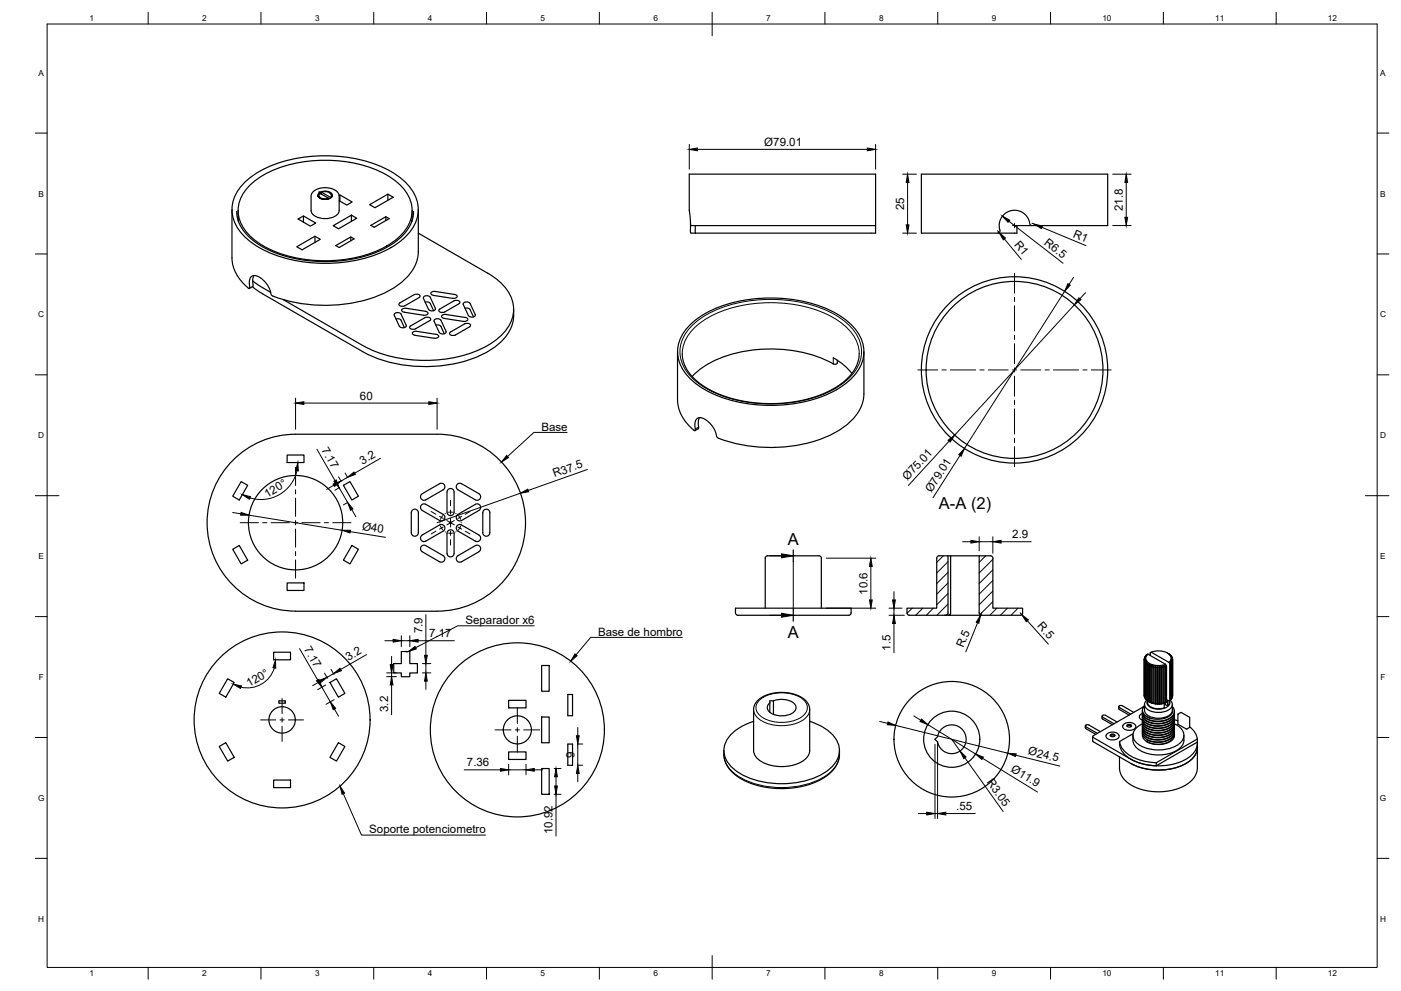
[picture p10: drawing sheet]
<svg xmlns="http://www.w3.org/2000/svg" width="594mm" height="420mm" viewBox="0 0 594 420" stroke-linecap="round" stroke-linejoin="round" font-family="sans-serif">
<defs><g id="words">
<g font-size="7">
<text x="398.2" y="215.9">A-A (2)</text>
<text x="334" y="231.2">A</text>
<text x="334" y="270.4">A</text>
</g>
<g font-size="4.9">
<text x="324.1" y="61.8">Ø79.01</text>
<text x="383.4" y="89" transform="rotate(-90 383.4 89)">25</text>
<text x="476.1" y="89.5" transform="rotate(-90 476.1 89.5)">21.8</text>
<text x="454.8" y="100.3" transform="rotate(23 454.8 100.3)">R1</text>
<text x="429.9" y="103.9" transform="rotate(50 429.9 103.9)">R1</text>
<text x="442.6" y="103.4" transform="rotate(38 442.6 103.4)">R6.5</text>
<text x="152.6" y="169.4">60</text>
<text x="229.6" y="182.6">Base</text>
<text x="136.2" y="190.8" transform="rotate(60 136.2 190.8)">7.17</text>
<text x="153.7" y="197" transform="rotate(-30 153.7 197)">3.2</text>
<text x="235.1" y="202.4" transform="rotate(-20 235.1 202.4)">R37.5</text>
<text x="384.9" y="203.9" transform="rotate(-47 384.9 203.9)">Ø75.01</text>
<text x="395" y="209.2" transform="rotate(-57 395 209.2)">Ø79.01</text>
<text x="113.3" y="211" transform="rotate(-30 113.3 211)">120°</text>
<text x="153.4" y="224.6" transform="rotate(9 153.4 224.6)">Ø40</text>
<text x="429.3" y="228.2">2.9</text>
<text x="367.8" y="252.2" transform="rotate(-90 367.8 252.2)">10.6</text>
<text x="179.1" y="268.6" transform="rotate(-90 179.1 268.6)">7.9</text>
<text x="197.4" y="264.4">Separador x6</text>
<text x="253.6" y="269.5">Base de hombro</text>
<text x="439.7" y="265.6" transform="rotate(48 439.7 265.6)">R.5</text>
<text x="128.8" y="275.3" transform="rotate(60 128.8 275.3)">7.17</text>
<text x="181.9" y="270.3">7.17</text>
<text x="377.6" y="275.8" transform="rotate(-90 377.6 275.8)">1.5</text>
<text x="408.6" y="274.9" transform="rotate(-68 408.6 274.9)">R.5</text>
<text x="147.8" y="280.2" transform="rotate(-30 147.8 280.2)">3.2</text>
<text x="105.7" y="291.4" transform="rotate(-30 105.7 291.4)">120°</text>
<text x="164.6" y="301.8" transform="rotate(-90 164.6 301.8)">3.2</text>
<text x="243.5" y="321.3" transform="rotate(-90 243.5 321.3)">9</text>
<text x="435.7" y="319.8" transform="rotate(14 435.7 319.8)">Ø24.5</text>
<text x="198" y="324.9">7.36</text>
<text x="428.4" y="326.9" transform="rotate(32 428.4 326.9)">Ø11.9</text>
<text x="418.3" y="331.6" transform="rotate(55 418.3 331.6)">R3.05</text>
<text x="405.5" y="343.5">.55</text>
<text x="156.6" y="353.1">Soporte potenciometro</text>
<text x="234.3" y="353.6" transform="rotate(-90 234.3 353.6)">10.92</text>
</g>
<g font-size="3.5">
<text x="37.9" y="8.9">1</text>
<text x="85.8" y="8.9">2</text>
<text x="133.6" y="8.9">3</text>
<text x="181.4" y="8.9">4</text>
<text x="229.3" y="8.9">5</text>
<text x="277.1" y="8.9">6</text>
<text x="324.9" y="8.9">7</text>
<text x="372.7" y="8.9">8</text>
<text x="420.6" y="8.9">9</text>
<text x="467.4" y="8.9">10</text>
<text x="515.3" y="8.9">11</text>
<text x="563.1" y="8.9">12</text>
<text x="16.3" y="32">A</text>
<text x="585.3" y="32">A</text>
<text x="16.3" y="83.3">B</text>
<text x="585.3" y="83.3">B</text>
<text x="16.2" y="134.6">C</text>
<text x="585.2" y="134.6">C</text>
<text x="16.2" y="185.8">D</text>
<text x="585.2" y="185.8">D</text>
<text x="16.3" y="237">E</text>
<text x="585.3" y="237">E</text>
<text x="16.4" y="288.3">F</text>
<text x="585.4" y="288.3">F</text>
<text x="16.1" y="339.6">G</text>
<text x="585.1" y="339.6">G</text>
<text x="16.2" y="390.8">H</text>
<text x="585.2" y="390.8">H</text>
<text x="37.9" y="413.9">1</text>
<text x="85.8" y="413.9">2</text>
<text x="133.6" y="413.9">3</text>
<text x="181.4" y="413.9">4</text>
<text x="229.3" y="413.9">5</text>
<text x="277.1" y="413.9">6</text>
<text x="324.9" y="413.9">7</text>
<text x="372.7" y="413.9">8</text>
<text x="420.6" y="413.9">9</text>
<text x="467.4" y="413.9">10</text>
<text x="515.3" y="413.9">11</text>
<text x="563.1" y="413.9">12</text>
</g>
</g></defs>
<!-- layer: Visible -->
<g fill="none" stroke="#000" stroke-width=".51">
<path d="M103 78.1a44.3 44.3 0 0 1 27.3-11.6 58.6 58.6 0 0 1 37.5 7.5 18 18 0 0 1 9.5 16.4 20.6 20.6 0 0 1-11.5 14.6 61.8 61.8 0 0 1-55.9 0 20 20 0 0 1-11.5-16.2 15.6 15.6 0 0 1 4.6-10.7zM106.5 78a47 47 0 0 1 30.1-10 50.3 50.3 0 0 1 31.1 8.7 15.1 15.1 0 0 1 6.5 16.4 23.8 23.8 0 0 1-14.2 13.2 58.5 58.5 0 0 1-48.2-2 18.8 18.8 0 0 1-10.8-14.3 15.1 15.1 0 0 1 5.5-12zM390.7 73.8h79v21.9l-32.2-.1-.7-.4-.8-2.5-1.6-2-2.2-1.2-2.2-.4-3.1 .9-1.9 1.8-1.2 3 .2 3.3-.8 .7h-32.5zM98.4 88.9v20.4a16.8 16.8 0 0 0 7.3 13l.4-4.3 1-1.1h1.4l1.9 .9 2.3 2.1 1.5 2.4 1.1 2.9a62.1 62.1 0 0 0 50.6-2.5 20.6 20.6 0 0 0 11.4-14.7l.1-19.1M100.4 89.7l.7 4.2 2.2 3.9 3.7 3.9 4.5 3 5.7 2.7 6.6 1.9 6.7 1.2 7.4 .4 7.4-.4 6.6-1.2 6.6-1.9 5.8-2.7 4.4-3 3.8-3.9 2.1-3.9 .8-4.2M101 89.3l.1 4.6M126.4 92.9l2.3-1.3 5.2 3-2.3 1.3zM128.7 91.6v2.6M132.7 81.4l1.7-1.2 2.8-.6 2.9 .2 2.4 1.1 .8 .8 .5 1.2v6.4a4.7 4.7 0 0 1-4.9 3.3 6.7 6.7 0 0 1-6.9-2.7l-.1-6.8zM134.9 82.9l.2-.2-.2 .4M134.9 83.1l.2-.1-.2 .2M134.9 82.9v.2"/>
<path d="M134.9 82.7v.2M135 83.3l.2-.1-.2 .2M135 82.6l.2-.1-.3 .2M135 82.6v.1M135 82.5v.1M135.1 82.4l.2-.1-.3 .2M135.1 82.4h.1M135.1 83.5l.2-.1-.2 .2M135.3 82.2l-.2 .2M135.3 82.2h.1M135.3 82.2l.3-.3 3.8 2.2M135.3 83.8h.1"/>
<path d="M135.5 83.9l.1 .1M135.6 81.9a1.42 1.42 0 0 0-.2 1.7 1.42 1.42 0 0 0 1.6 .7l2.4-.2M135.8 84.1h.1M136.1 84.2l.1 .1M136.1 81.3a3.5 3.5 0 0 1 4.8 1.6 3.7 3.7 0 0 1-6.1 .1l.6-1.2M136.3 81.5a2.85 2.85 0 0 1 4.2 1.5l-.4 .7M136.4 81.5l-.3 .7v-.8h-.7v.7M136.4 81.5l3.7 2.2M136.5 84.4h.1M136.8 84.5h.1M137.3 84.4l-.1 .1M137.7 84.4l-.1 .2"/>
<path d="M138.1 84.4v.2M138.5 84.4v.1M138.8 84.5h.1M139.3 84.4h-.1M139.4 84.1l.1 .2M139.8 81.7h.1M139.8 81.7l.4 .3M140.1 83.7l.1 .2M140.2 82l.3 .2M140.2 82h.1M140.4 83.8h.1M140.5 82.2l.1 .2"/>
<path d="M140.5 82.2h.1M140.6 83.5l-.2-.1 .2 .2M140.7 82.4l-.3-.1 .3 .2M140.7 82.4h.1M140.7 82.5l.1 .1M140.8 83.3l-.3-.1 .2 .2M140.8 82.6l-.3-.1 .3 .2M140.8 82.6v.1M140.8 82.7v.2M140.9 83.1l-.3-.1 .2 .2M140.9 82.9l-.3-.2 .3 .4M140.9 82.9v.2"/>
<path d="M141.3 95.7l7.7-4.5 2.3 1.3-7.7 4.5zM143.8 82.8l.3-.1 5.2 2.9-2.2 1.4-3.3-1.9M144.1 82.7v2.6M149 91.2v2.7M156.7 86.8l7.8-4.5 2.2 1.3-7.7 4.5zM163.6 91.9l1.4 .8-6.3 3.7-1.5-.9 6.4-3.6v1.6M164.5 82.3v2.6M174.8 89.3l-.2 4.6M177.4 98.8l29.4 17a19.1 19.1 0 0 1 11 14.5 17.2 17.2 0 0 1-9 14.9 56.5 56.5 0 0 1-39.6 6.6l-7-1.7-6.4-2.6-35.7-20.5M292.8 94.8l.1 4h2.1M294.8 95.7l.1 3.1h76.4v-3.1h-78.3l-.7-6.5v-15.4h79v21.9M430.2 95.7h7.4"/>
<path d="M431.2 95.7v3.1h-8.2M107.2 119.1l4.2 2.9M107.7 116.8l-.5 1.6 .1 2.9-1.6 1M125.8 104.6l7.8-4.4 2.2 1.3-7.7 4.4zM133.6 100.2v2.6M148.8 100.5l1.4 .8-6.4 3.6-1.4-.8 6.4-3.6v1.6M107 121.6l4.4 3 42.4 24.5a58.5 58.5 0 0 0 53.1-.1 20 20 0 0 0 10.8-13.8l.1-4.1M111.4 122l3.4 2M167.2 133.1a1.98 1.98 0 0 1 2.9 .1l2.2 4.7a1.63 1.63 0 0 1-1.3 1.1 1.63 1.63 0 0 1-1.6-.7l-2.2-4.7zM167.9 135.2a1.92 1.92 0 0 1 2.2 .6l1.4 3.1M169.3 128.6l6.3-3.7a1.64 1.64 0 0 1 2.5 .8l-6.4 3.9a1.64 1.64 0 0 1-2.5-.7zM170.6 131.1l1.6-.4 8.2 1.3a.84 .84 0 0 1 1.1 .7 .84 .84 0 0 1-.9 .9l-9.2-1.2-1-.5z"/>
<path d="M174.1 138.2l-.3 .2a1.24 1.24 0 0 0 .6 1.3 1.24 1.24 0 0 0 1.4-.2l6.7-3.8a1.24 1.24 0 0 0-.6-1.2 1.24 1.24 0 0 0-1.4 .1l-6.4 3.6M180.3 128.1a1.92 1.92 0 0 1 2.1 .5l1.5 3.1M182.9 123.9l1.7-.3 8.2 1.2a.84 .84 0 0 1 1.1 .7 .84 .84 0 0 1-1 1l-9.1-1.3-1-.5zM184.6 130.7a1.63 1.63 0 0 1-1.3 1.2 1.63 1.63 0 0 1-1.6-.7l-2.2-4.7a1.64 1.64 0 0 1 1.3-1.2 1.64 1.64 0 0 1 1.6 .7l2.2 4.8M184.8 137.9a1.92 1.92 0 0 1 2.2 .5l1.4 3.1M186.2 131.3l6.3-3.7a1.64 1.64 0 0 1 2.5 .7l-6.4 4a1.64 1.64 0 0 1-2.5-.8zM187.5 133.7l1.6-.4 8.2 1.3a.84 .84 0 0 1 1.1 .7 .84 .84 0 0 1-1 .9l-9.1-1.2-1-.5zM196.5 128.5a1.99 1.99 0 0 1 2.8 .1l2.2 4.8a1.65 1.65 0 0 1-2.9 .4l-2.1-4.7zM197.2 130.7a1.92 1.92 0 0 1 2.1 .5l1.5 3.2M292 138.3a44.3 44.3 0 0 1 27.3-11.5 58.7 58.7 0 0 1 37.5 7.5 18 18 0 0 1 9.4 16.4 20.6 20.6 0 0 1-11.4 14.5 61.9 61.9 0 0 1-55.9 0 19.9 19.9 0 0 1-11.6-16.1 15.6 15.6 0 0 1 4.7-10.8zM175.1 140.8l1.6-.3 8.2 1.2a.84 .84 0 0 1 1.1 .8 .84 .84 0 0 1-.9 .9l-9.2-1.3-1-.5zM189.2 140.5a1.65 1.65 0 0 1-2.9 .5l-2.2-4.8a1.63 1.63 0 0 1 1.3-1.1 1.63 1.63 0 0 1 1.6 .7l2.2 4.7"/>
<path d="M190.7 141l6.3-3.7a1.64 1.64 0 0 1 2.5 .8l-6.4 3.9a1.64 1.64 0 0 1-2.5-.7zM287.3 149.1v20.5M289.3 149.9l.8 4.3 1.9 3.6 3.7 3.9 4.7 3.3 6.5 2.9 6.3 1.8 6.2 1 6.9 .4 6.5-.2 7.7-1.2 6.2-1.8 6.5-2.9 4.7-3.3 3.5-3.6 2.2-3.9 .7-4.3M353.4 151.7a26 26 0 0 1 7.8 6.6M355 152.7v1.2M355.1 153.9l-.3 .4-.9 .1a59.3 59.3 0 0 0-52.9-.5l-4.2 2.7-3.3 3M366.3 149.1v17.9a18.8 18.8 0 0 1-9.8 15 60.3 60.3 0 0 1-42.2 6.5l-5.9-1.4-3.8-1.3M287.3 169.6a17 17 0 0 0 7.3 13l.3-.3-.2-2.8 .4-1.5 1.1-.9 1.5 .1 2 1.1 2.2 2.2 1.3 2.2 .8 2.5 .6 .6M296.6 177.1l-.5 1.5 .1 3-1.5 1M121.8 192.9h7.1v3.2h-7.1zM102.3 204.2l2.7 1.6-3.5 6.2-2.8-1.6zM145.6 205.8l2.8-1.6 3.6 6.2-2.8 1.6z"/>
<path d="M174.4 217.4v8.5a1.49 1.49 0 0 0 1.5 1.5 1.49 1.49 0 0 0 1.5-1.5v-8.5M174.4 217.4a1.49 1.49 0 0 1 1.5-1.5 1.49 1.49 0 0 1 1.5 1.5M179 216.4l7.4 4.3M179.1 216.4a1.49 1.49 0 0 1-.6-2 1.49 1.49 0 0 1 2.1-.6l7.3 4.3a1.49 1.49 0 0 1 .6 2 1.49 1.49 0 0 1-2.1 .6M186.4 205.1l-7.3 4.2a1.49 1.49 0 0 0-.6 2.1 1.49 1.49 0 0 0 2 .5l7.4-4.2a1.5 1.5 0 0 0 .6-2.1 1.5 1.5 0 0 0-2.1-.5M190.2 207.4l1.3-.2 1 .9 .1 9a1.49 1.49 0 0 1-1.5 1.5 1.49 1.49 0 0 1-1.5-1.5v-8.5zM194 205.2l.8-.3 .9 .2 7.4 4.2a1.5 1.5 0 0 1 .5 2.1 1.5 1.5 0 0 1-2 .5l-7.8-4.5-.3-1.3zM203.1 216.4a1.49 1.49 0 0 0 .5-2 1.49 1.49 0 0 0-2-.6l-7.4 4.3a1.49 1.49 0 0 0-.5 2 1.49 1.49 0 0 0 2 .6M203.1 216.4l-7.4 4.3M204.7 217.4a1.49 1.49 0 0 1 1.5-1.5 1.49 1.49 0 0 1 1.5 1.5M204.7 217.4v8.5a1.49 1.49 0 0 0 1.5 1.5 1.49 1.49 0 0 0 1.5-1.5v-8.5M98.7 232.9l2.8-1.6 3.5 6.2-2.7 1.6z"/>
<path d="M149.2 231.3l2.8 1.6-3.6 6.2-2.8-1.6zM179 233.9l7.4 4.3M179.1 233.9a1.49 1.49 0 0 1-.6-2 1.49 1.49 0 0 1 2.1-.6l7.3 4.3a1.49 1.49 0 0 1 .6 2 1.49 1.49 0 0 1-2.1 .6M186.4 222.6l-7.3 4.2a1.5 1.5 0 0 0-.6 2.1 1.5 1.5 0 0 0 2.1 .5l7.3-4.2a1.49 1.49 0 0 0 .6-2.1 1.49 1.49 0 0 0-2.1-.5M190.2 224.9l1.3-.2 1 .9 .1 9a1.5 1.5 0 0 1-1.5 1.5 1.5 1.5 0 0 1-1.6-1.5l.1-8.5zM194 222.8l.8-.4 .9 .2 7.4 4.2a1.5 1.5 0 0 1 .5 2.1 1.5 1.5 0 0 1-2 .5l-7.8-4.5-.3-1.3zM203.1 233.9a1.49 1.49 0 0 0 .5-2 1.49 1.49 0 0 0-2-.6l-7.4 4.3a1.49 1.49 0 0 0-.5 2 1.49 1.49 0 0 0 2 .6l7.4-4.3M348.3 236.6v21.3M348.3 236.6a2.31 2.31 0 0 0-3-1h-19.2a1.37 1.37 0 0 0-1.6 1v21.3M402 235.6h1.1M415.2 235.6h-12.1v24.5l-.4 .6-.5 .2h14M421 236.6v21.3h12.6v2"/>
<path d="M421 236.6l-.3-.7-.7-.3h-4.8v24.3l.3 .7 .7 .3M121.8 247.1h7.1v3.2h-7.1zM125.3 259.1h60M125.3 259.1a37.5 37.5 0 0 1-37.5-37.5 37.5 37.5 0 0 1 37.5-37.5h60a37.5 37.5 0 0 1 37.5 37.5 37.5 37.5 0 0 1-37.5 37.5M360.9 259.9a2 2 0 0 1-2.5 1h-44.8a1.39 1.39 0 0 1-1.7-1v-2h49v2M433.6 259.9l-.3 .7-.7 .3h-16.4M116 276.5h7.2v3.2h-7.2zM170.2 276.2h3.6v5.1h3.2v4h-3.2v1.6h-3.6v-1.6h-3.2v-4h3.2zM400.6 260.9l1.1-.5 .3-.5v-24.3h-3.8l-.7 .3-.3 .7v21.3h-12.6v2l.3 .7 .7 .3h16.6M485.2 279.6l.1 16M485.2 279.7l.5-.3-.5 .5M485.2 279.4v.3"/>
<path d="M485.2 279.2l.5-.3-.5 .5M485.2 279.2v.2M485.3 279.9v.3M485.4 278.7l.4-.2-.5 .7M485.4 278.7v.2M485.6 278.3l.5-.2-.7 .6M485.6 278.3v.1M486 277.8l.4-.2-.7 .7M486 277.8v.1M486.7 277.3l-.7 .5M486.7 277.3l7.6 4.4 .4 .7M486.8 277.3a2.4 2.4 0 0 0-.9 2.6 2.4 2.4 0 0 0 2.2 1.7 8.8 8.8 0 0 0 6.2 .1"/>
<path d="M487.8 276.7v1.2M488.2 276.5l-.4 .3M488.2 276.5l7.5 4.3M488.2 276.5a7.2 7.2 0 0 1 8.2 1.8l.1 1.5-.8 1M495 276.9h.1M495.1 276.9l.8 .5M495.9 277.4l-.3-.1 .8 .5M495.9 277.4v.1M496.4 277.8l-.4-.2 .8 .7M496.4 277.8v.1M496.8 278.3l-.4-.2 .6 .6M496.8 278.3v.1"/>
<path d="M497 278.7l-.4-.2 .5 .4M497 278.7v.2M497.1 278.9l.1 .3M497.2 279.2l-.5-.3 .5 .5M497.2 279.2v.2M497.2 279.9l-.1 .3M497.2 279.7l-.5-.3 .5 .5M497.2 279.4v.3M497.2 279.6l-.2 16M96.5 287.8l2.8 1.6-3.6 6.2-2.7-1.6zM118.3 297.2l2.6-.1v.9l-2.5 .1zM139.9 289.4l2.8-1.6 3.6 6.2-2.8 1.6z"/>
<path d="M215.7 296.9h7.4v3.2h-7.4zM229.7 282.2h3.2v10.9h-3.2zM240.8 294.4h2v9h-2zM321.4 296.9l1.8-1.4 2.1-.9 2.3-.7 3.3-.3 3.3 .2 2.7 .5 2.8 1.2 1.8 1.4 1.3 1.7 .5 1.8 .1 17.8a6.9 6.9 0 0 1-5.1 5.6 17.3 17.3 0 0 1-17.4-2.4 4.7 4.7 0 0 1-1.3-3.2v-17.8l.5-1.8zM328 297.1a8.5 8.5 0 0 1 9.3 1.8 2.82 2.82 0 0 1-2.3 4 8.5 8.5 0 0 1-9.3-1.8 2.3 2.3 0 0 1 .7-3.1M474.4 299.6l.2 1.2 4.2 2.4M474.7 299.2l-.3 .4 .2 .3 4.9 2.9M474.7 299.2h1.2M475.9 299.2l4.8 2.8M485 299.6l-21.4 12.3M485.2 294.9v.2M485.3 298.7v2.4a4.7 4.7 0 0 0 4.9 3.4 6.7 6.7 0 0 0 6.8-2.8l.1-3"/>
<path d="M485.3 299.2l-.6 .9M485.3 299.3l-.6 .8M485.3 280.2l.5-.4-.4 .6M485.3 295.6h.1M485.3 280.2v15.4M485.4 280.4l.1 15.6M485.4 280.4l.1 .3M485.5 280.7l.6-.4-.5 .6v15.3M485.5 296l.1 .1M485.5 280.7v15.3M485.7 296.2l.2 .3M485.7 280.9l.2 .2"/>
<path d="M485.9 281.2l.5-.5-.4 .6M485.9 296.5l.1 .1M485.9 281.2v15.3M486 281.3v15.4l.3 .2M486 281.3l.3 .3M486.2 296.9a2.52 2.52 0 0 0-.8 2.5 2.52 2.52 0 0 0 2 1.8 8.2 8.2 0 0 0 9.4-1.5 2.2 2.2 0 0 0-.6-2.8M486.3 281.6l.5-.5-.3 .6v15.4M486.3 296.9l.2 .2M486.3 281.6v15.3M486.5 297.1l.4 .2M486.5 281.7l.4 .2M486.6 297.2a3.6 3.6 0 0 0 4.4 3.3l2.7-.4v-1.9"/>
<path d="M486.9 282v15.3l.4 .3-.2-.1M486.9 282l.4-.6-.2 .7M487.1 282.1v15.4M487.1 297.4l.4 .2M487.1 282.1l.4 .2M487.3 297.6h.1M487.4 297.6a8.5 8.5 0 0 0 6.9 .4M487.5 297.6l.3 .2M487.8 282.4l.1-.7-.4 .6v15.3M487.8 282.4v15.4M487.8 297.8l.4 .1M487.8 282.4l.4 .1"/>
<path d="M488.2 297.9l.3 .1M488.5 282.7l.1-.7-.4 .6v15.3M488.5 282.7v15.3M488.5 298l.5 .1M488.5 282.6l.5 .2M488.9 298.1l.4 .1M489.3 282.9v-.7l-.4 .6v15.3M489.3 282.9v15.3M489.3 298.2l.5 .1M489.3 282.8l.5 .1M489.8 298.3l.8 .1M489.8 282.9l.3-.6v.7h.5"/>
<path d="M489.8 282.9v15.4M490.1 282.3v16.1M490.6 298.4h.4M490.6 283l.2-.7 .2 .7M490.6 283v15.4M490.8 282.3v16.2M491 283v15.4M491 298.4h.5M491 283h.5M491.5 283v15.4M491.6 282.3v16.2M491.8 298.4h-.3"/>
<path d="M491.8 283l-.2-.7-.1 .7M491.8 283v15.4M492.3 283v15.3M492.3 298.3l-.5 .1M492.3 283h-.5M492.4 282.3v16.1M492.7 298.3h-.4M492.7 282.9l-.3-.6-.1 .7M492.7 282.9v15.4M493.1 282.9v-.7l.4 .6v15.3M493.1 282.9v15.3M493.2 298.2l-.5 .1"/>
<path d="M493.2 282.8l-.5 .1M493.5 298.1l-.4 .1M493.7 298.5l1.4 .8M493.9 282.7v-.7l.3 .6v15.3M493.9 282.7v15.3M493.9 298l-.4 .1M493.9 282.6l-.4 .2M494.2 297.9l-.3 .1M494.7 297.8l-.4 .2M494.7 282.4v15.4M494.7 297.8l-.4 .1M494.7 282.4l-.4 .1"/>
<path d="M495.7 280.8l.4 .8M495.8 297.1v1.1l-.7 1.1M495.9 297a2.62 2.62 0 0 1-2.5 3.4 6.4 6.4 0 0 1-6.9-1.9v-1.5M496.1 281.5v15.4l-.4 .3-.6-.4v2.5M496.1 281.6v15.3M496.1 296.9h.1M496.4 281.3v15.4l-.3 .2M496.4 281.3l-.3 .3M496.6 281.2l-.6-.5 .4 .6M496.6 281.2v15.3M496.6 296.5l-.2 .1M496.8 280.9l-.2 .2"/>
<path d="M496.8 296.2l-.2 .3M496.9 280.7l-.5-.4 .4 .6v15.3M496.9 280.7v15.3M496.9 296l-.1 .1M497.1 280.2l-.5-.4 .4 .6-.1 .3M497.1 299.6l.9 1.7-.5 1.8-1.8 1.6-2.6 .9-3.3 .1-2.9-.7-2-1.5-.5-1.8M497.1 280.2l-.2 15.8M497.2 294.9v.2M93 316.5l2.7-1.6 3.6 6.2-2.8 1.6zM143.5 314.9l2.8 1.6-3.6 6.2-2.8-1.6zM215.7 318.8h7.4v3.2h-7.4zM229.7 304h3.2v10.9h-3.2z"/>
<path d="M240.8 315.5h2v9h-2zM306.9 318.2l.2 3.1 1 2.9 1.6 2.4 3 2.6 3.2 1.9 4.7 1.8 5.9 1.2 4.4 .2 5.5-.2 4.8-.9 4.2-1.4 3.8-1.9 3.3-2.6 2.1-2.8 1.2-3.2 .2-3.1M319.6 305.8a17.6 17.6 0 0 0-12.3 10.1 10.5 10.5 0 0 0 5.8 11.6 37.7 37.7 0 0 0 36.8 0 10.8 10.8 0 0 0 5.7-11.6 16.2 16.2 0 0 0-10.5-9.4l-1.7-.7M326.4 302v-4.9h1.6v5.8M399.2 309.1a6.1 6.1 0 0 1 9.4 .9 6.1 6.1 0 0 1-2.7 9.1 6.1 6.1 0 0 1-8.3-4.6l-1.1-1.1 1.1-1.1 .6-1.7zM460.2 307.8l.3 1.1M460.4 308.9l4.2 2.4M460.4 308.1l4.9 2.8M460.5 307.5l-.3 .3 .3 .3M460.6 307.4l-.2 .1M460.6 307.4h1.1M461.7 307.4l4.9 2.8"/>
<path d="M463.3 312.3v1.8l.3 .4M463.6 311.9l-.3 .4 .3 .4M463.6 314.5l16 9.2a24.9 24.9 0 0 0 25.3-1.4l2.1-2.5 .7-2.8M463.6 312.7l16 9.2a25.2 25.2 0 0 0 24.8-1l2.3-2.5a6 6 0 0 0 1-3.8M467.3 303.7l.2 1.1 4.2 2.5M467.7 303.3l-.4 .4 .2 .3 4.9 2.9M467.7 303.3h1.1l4.9 2.8M469.3 311.3l1.3-.8 1.5-.1 1.5 .4 .8 .8a1.18 1.18 0 0 1 .1 1.2 1.18 1.18 0 0 1-1.1 .6 3.3 3.3 0 0 1-4.4-1.3zM470.8 311.9a1.32 1.32 0 0 1 1.9 0M470.8 311.6a1.04 1.04 0 0 1 1.1-.4 1.04 1.04 0 0 1 .8 .8 1.04 1.04 0 0 1-1.1 .4 1.04 1.04 0 0 1-.8-.8zM474.8 314.4a11 11 0 0 0 8.8 7.9l3.2 .7 3.5 .4M477.9 307.9a1.32 1.32 0 0 1 1.9 0"/>
<path d="M477.9 307.5a1.04 1.04 0 0 1 1.1-.4 1.04 1.04 0 0 1 .8 .8 1.04 1.04 0 0 1-1.1 .4 1.04 1.04 0 0 1-.8-.8zM480.4 311.7a6.4 6.4 0 0 0 5.4 7.5 15.8 15.8 0 0 0 14.8-2.2 5.3 5.3 0 0 0 1.4-5.3M480.5 311.1l-5.8 3.3a8.5 8.5 0 0 0 6.1 8.2l4.4 1.4 5.1 .7M481.6 307.6a2.12 2.12 0 0 1-2.8 2 2.1 2.1 0 0 1-2.7-2l1.2-1 1.7-.3 1.6 .4 .9 .9M484.4 302.5l-1.1 .9a1.25 1.25 0 0 0-.1 1.3 1.25 1.25 0 0 0 1.2 .6M484.4 310.9a4.1 4.1 0 0 0 3.7 4.3 9.1 9.1 0 0 0 9.6-2.2l.3-1.6M484.4 301.1l.7 1.8 2.3 1.5M484.7 300.1a3.4 3.4 0 0 0 2.8 4.3M486.9 314l-.5 .5M497.1 300.4l.2 1.1-.5 1.2-2.4 1.7-3.1 .5-3.9-.5M498 311l-.1 1.1-.7 1.2-2.7 1.7-4.3 .5-2.1-.3-1.7-.7M498 310l-.3 1.6-1.5 1.6-2 .9-3 .5-2.8-.3-2.4-1-1.3-1.3-.3-1.5"/>
<path d="M498 309l-.4 1.8-1.3 1.4-2.3 1-2.4 .4-2.9-.2-2.4-.9-1.5-1.3-.4-1.7M498 308l-.2 1.6-1.3 1.4-2.2 1.1-2.9 .5-2.8-.2-2.3-.8-1.6-1.5-.3-1.6M498 307.1l-.3 1.6-1.4 1.5-2.1 1-2.9 .4-2.9-.2-2.1-.9-1.6-1.4-.3-1.5M498 306.1l-.3 1.6-1.4 1.5-2.2 1-2.5 .4-2.8-.1-2.4-.9-1.6-1.3-.4-1.7M498 305.1l-.3 1.6-1.2 1.4-2.1 1-3 .6-2.7-.2-2.4-.9-1.5-1.3-.4-1.7M498 304.1l-.3 1.6-1.4 1.6-2.1 .9-2.8 .5-2.9-.3-2.2-.8-1.6-1.4-.3-1.6M498 303.1l-.3 1.6-1.4 1.6-2.1 1-3 .4-2.8-.3-2.4-.9-1.3-1.3-.3-1.6M498 302.2l-.4 1.7-1.3 1.4-2.3 1-2.5 .4-2.8-.2-2.4-.8-1.5-1.3-.4-1.7M498 305.2l1.5 .4M498 310.4l-.1 1.1-.7 1-2.8 1.7-2 .5h-2.5l-3.5-1v.8M498 309.4l-.4 1.7-1.5 1.3-1.5 .8-3 .6-2.8-.2-2.3-.8-1.6-1.2-.5-1.7M498 308.4l-.4 1.6-1.5 1.5-1.8 .8-2.9 .5-2.5-.2-2.4-.8-1.7-1.4-.4-1.5"/>
<path d="M498 307.5l-.4 1.5-1.3 1.4-2 .9-3.1 .5-2.6-.2-2.3-.9-1.5-1.3-.4-1.4M498 306.5l-.4 1.6-1.7 1.5-2.1 .9-2.8 .4-2.5-.3-2.2-.8-1.5-1.4-.4-1.4M498 305.5l-.4 1.7-1.5 1.3-1.7 .8-2.8 .6-2.8-.2-2.3-.8-1.7-1.5-.4-1.4M498 304.5l-.4 1.6-1.3 1.4-2 .9-2.9 .5-2.8-.2-2.3-.9-1.5-1.3-.4-1.5M498 303.6l-.4 1.5-1.3 1.4-2.6 1.1-2.5 .3-2.7-.3-2.2-.8-1.5-1.3-.4-1.5M498 302.6l-.4 1.6-1.5 1.4-1.7 .8-2.8 .5-2.8-.2-2.3-.7-1.6-1.3-.5-1.7M498 301.6l-.4 1.5-1.5 1.5-1.8 .9-2.9 .4-2.5-.1-2.4-.8-1.7-1.5-.4-1.4M498 306.9a5.3 5.3 0 0 1 3.8 6.2 11.2 11.2 0 0 1-10.6 4.9 11.2 11.2 0 0 1-10.5-4.9 5 5 0 0 1 3.7-6.2M499.5 307v.1M499.5 307v-4.2l1.3-.8 3.7 2.1v4.2M499.5 307.1l3.5 2M503 309.1h.3"/>
<path d="M504.5 308.2a7.6 7.6 0 0 1 3.2 5.1M504.5 308.3l-1.2 .8M507.7 313.3v1.3M507.7 313.3l-17.4 10.1v1.3M507.7 314.6l-17.4 10.1M507.7 317v9.1l-.4 1.9-1 1.7-2.1 2.2-2.4 1.5-3.1 1.2-4.2 .9-4.4 .2-4.2-.5-4.1-1.3-3.3-1.8-2-1.9-1.3-2.2-.5-2.2v-4.9M507.7 315.2v1.8M116 330.7h7.2v3.2h-7.2zM229.7 325.8h3.2v11h-3.2z"/>
<circle cx="430.2" cy="156.8" r="39.5"/>
<circle cx="430.2" cy="156.8" r="37.5"/>
<circle cx="125.3" cy="221.6" r="20"/>
<circle cx="119.6" cy="305.2" r="37.3"/>
<circle cx="119.6" cy="305.2" r="5.6"/>
<circle cx="219.4" cy="309.4" r="36.9"/>
<circle cx="219.4" cy="309.4" r="6"/>
<circle cx="403.6" cy="313.4" r="11.9"/>
<circle cx="403.6" cy="313.4" r="24.5"/>
</g>
<!-- layer: Visible Narrow -->
<path d="M294.1 137.4a49.4 49.4 0 0 1 32.7-10.5 51.9 51.9 0 0 1 31.1 9.1 15.7 15.7 0 0 1 6.8 17.1 24.7 24.7 0 0 1-14.6 13.7 61.1 61.1 0 0 1-50.5-2 19.6 19.6 0 0 1-11.3-14.9 15.7 15.7 0 0 1 5.8-12.5zM289.3 149.9a17.7 17.7 0 0 1 9.2-14.1 57.2 57.2 0 0 1 41.7-6.1 34.8 34.8 0 0 1 21.7 12.5 14 14 0 0 1 2.4 7.7M353.3 151.7v2.6M296.2 181.1l-1.4 .8M322 296.9a15.8 15.8 0 0 1 19 0 4.5 4.5 0 0 1-1.8 7.5 16.3 16.3 0 0 1-17.2-1.3 4.1 4.1 0 0 1 0-6.2zM307 319.8a13.1 13.1 0 0 0 8.7 10.8 38.1 38.1 0 0 0 34.5-1.7 11.4 11.4 0 0 0 5.8-9.1M319.6 300.8a6.9 6.9 0 0 0 5.1 5.7 17.3 17.3 0 0 0 17.3-2.4 4.7 4.7 0 0 0 1.4-3.3" fill="none" stroke="#000" stroke-width=".42"/>
<!-- layer: BORDER -->
<g fill="none" stroke="#000" stroke-width=".42">
<path d="M20 10.2h564v400h-564zM62.8 5.2v5M110.7 5.2v5M158.5 5.2v5M206.3 5.2v5M254.1 5.2v5M302 5.2v10M349.8 5.2v5M397.6 5.2v5M445.5 5.2v5M493.3 5.2v5M541.1 5.2v5"/>
<path d="M15 56.4h5M584 56.4h5M15 107.7h5M584 107.7h5M15 158.9h5M584 158.9h5M15 210.2h10M579 210.2h10M15 261.4h5M584 261.4h5M15 312.7h5M584 312.7h5"/>
<path d="M15 363.9h5M584 363.9h5M62.8 410.2v5M110.7 410.2v5M158.5 410.2v5M206.3 410.2v5M254.1 410.2v5M302 405.2v10M349.8 410.2v5M397.6 410.2v5M445.5 410.2v5M493.3 410.2v5"/>
<path d="M541.1 410.2v5"/>
</g>
<!-- layer: Leaders -->
<path d="M214.8 193.1l.8 .9-3 1.9zM173.1 276.2l2.9-2.1 .5 1zM243.8 277.2l.9 .8-2.7 2.3zM144.2 333.3l1.9 3-1 .4z" fill="#000" stroke="#000" stroke-width=".42"/>
<path d="M240.5 183.3h-14.1l-11.2 10.2M226.5 265.3h-32.4l-17.8 9.3M289.3 270.2h-38.8l-6.2 7.4M145.6 336.5l7.7 17.6h52.5" fill="none" stroke="#000" stroke-width=".42"/>
<!-- layer: Smart Centers -->
<g fill="none" stroke="#000" stroke-width=".42">
<path d="M429.3 95.6h1.8M430.2 94.7v1.8M430.2 115.8v8.5M430.2 126.1v1.7M430.2 129.6v10.8M389.2 156.8h8.4M399.4 156.8h1.8M403 156.8h10.7M415.5 156.8h1.8M419.1 156.8h8.4M429.3 156.8h1.8M430.2 142.1v1.8"/>
<path d="M430.2 145.7v8.5M430.2 156v1.7M430.2 159.5v8.5M432.9 156.8h8.4M443.1 156.8h1.8M446.7 156.8h10.7M459.2 156.8h1.8M462.7 156.8h8.5M430.2 169.8v1.7M430.2 173.3v10.7M125.3 198.1v7.7M430.2 185.8v1.8"/>
<path d="M430.2 189.4v8.4M125.3 207.6v1.8M125.3 211.2v7.7M182.8 216.9l2 1.1M186.4 218.9l1.5 .9M187.7 218.6l-.9 1.6M188.9 217.7l-.2 .1M191.1 212.1v2.3M191.1 216.2v1.8M191.1 219.8v3.6M191.9 217.2h-1.7M193.2 217.7l.2 .1"/>
<path d="M194.4 218.6l.9 1.6M195.7 218.9l-1.5 .9M199.3 216.9l-2 1.1M101.8 221.6h7.8M111.4 221.6h1.7M114.9 221.6h7.8M124.4 221.6h1.8M125.3 220.7v1.8M125.3 224.3v7.7M125.3 233.8v1.8M125.3 237.4v7.7M128 221.6h7.7"/>
<path d="M137.5 221.6h1.8M141.1 221.6h7.7M184.8 225.2l-2 1.2M186.6 221.5v.2M186.8 223l.9 1.6M187.9 223.4l-1.5 .9M188.7 225.5l.2 .1M189.5 220.7l3.1 1.8M191.1 225.2v1.8M191.1 228.8v2.3M191.9 226h-1.7M192.6 220.7l-3.1 1.8"/>
<path d="M193.4 225.5l-.2 .1M194.2 223.4l1.5 .9M195.3 223l-.9 1.6M195.6 221.5v.2M197.3 225.2l2 1.2M119.6 296.1v6.5M219.4 300v6.8M110.5 305.2h6.4M118.7 305.2h1.8M119.6 304.3v1.8M119.6 307.9v6.4M122.3 305.2h6.4"/>
<path d="M209.9 309.5h6.8M218.5 309.5h1.8M219.4 308.5v1.8M219.4 312.1v6.8M222.1 309.5h6.7"/>
</g>
<!-- layer: FD_Dimensions -->
<g fill="none" stroke="#000" stroke-width=".42">
<path d="M292.3 61.2v10.5M295.8 63.3h72M371.3 61.2v10.5M382.8 73.9h5.8M384.9 77.3v18M471.8 73.9h7.9M477.6 77.3v14.8M382.8 98.8h5.8M423 97.8l.7 .8M427.8 93.8l23 17.8M437.6 94.6l1 .4M441.8 96.4l18.7 7.8"/>
<path d="M471.8 95.6h7.9M425.9 101.3l7.2 8.7M455.2 117.6l-1.9 3M451.4 123.5l-42.4 66.6M455.6 129.2l-50.8 55.3M460.3 124.1l-2.4 2.5M125.3 168.8v13.2M128.8 170.9h53M185.3 168.8v13.2M125.9 199.6a15.7 15.7 0 0 1-19.9 11.5M134.4 190.5l7.7 13.3M161.3 194.3l-10.9 6.3"/>
<path d="M249.1 199.1l-25.1 8.8M402.5 187l-17.3 18.8M407.1 193.1l-11.5 17.9M98.7 217.3l3.5 .5M105.6 218.4l39.5 6.4M141.6 205.7l-3.1 1.8M142 207.9l1.8-1.1 3.6 6.2-1.8 1.1M146.3 200.6l1.1 1.8-2.8 1.5-1-1.7M149.2 216l1.7 3.1M220.7 209.1l-35.4 12.5M148.5 225.4l14.9 2.4M350.4 236.6h21"/>
<path d="M408.2 229.7h3.5M415.2 227.6v6M415.2 229.7h5.8M421 227.6v6.9M424.5 229.7h12.7M350.4 257.9h21M369.3 240.2v14.2M377 257.9h5.5M379.1 250.8v3.6M379.1 257.9v3M416.2 259.8l-.4 1M432.6 259.8l.7 .8"/>
<path d="M127 275l7.7 13.3M155.4 277.5l-10.9 6.3M163.2 271.7h3.5M166.1 278.3v3.5M170.2 269.6v4.6M170.2 271.7h3.6M173.8 269.6v4.6M177.3 271.7h15.3M180.6 260.6v17.2M377 260.9h6.5M379.1 264.4v12.3M414.5 264l-5 12.4"/>
<path d="M435.6 263.2l8.9 9.9M116.3 283.2a11.9 11.9 0 0 1-14.1 8.1M135.6 288.9l-3 1.8M136.5 291.4l3.6 6.2M137.6 285.4l1.3 2.1M138.1 290.4l-3.4 2M140.4 283.8l1.2 2.2M141.4 285.6l-2.7 1.6M141.7 296.6l-3.5 2M164 285.3h4.1M164 286.9h4.1M166.1 285.3v1.6"/>
<path d="M166.1 290.4v12.6M179.1 285.3h3.6M179.1 281.3h3.6M180.6 281.3v4M180.6 288.8v3.5M141.8 300.6l1.8 3M244.9 315.4h2.2M245 308.4v3.6M245 315.4v9M373 305.9l3.4 .8M379.8 307.6l47.5 11.7M387.5 303.5l2.9 1.9"/>
<path d="M393.4 307.2l20.3 12.5M396.5 315.6v31.4M397.6 314.5v32.5M403.6 313.4l3.5 5M196.8 326.4h15.4M215.7 324.1v4.4M215.7 326.4h7.4M223.1 324.1v4.4M226.5 326.4h3.6M235 325.8h2.9M235 336.8h2.9M235.8 329.3v3.9"/>
<path d="M235.8 336.8v17.7M244.9 324.4h2.2M245 328v3.4M409.1 321.3l16.3 22.8M416.7 321.5l23.2 14.3M430.7 320.2l18.7 4.6M389.5 344.9h3.5M396.5 344.9h1.1M401.1 344.9h12.4"/>
</g>
<g fill="#000" stroke="#000" stroke-width=".42">
<path d="M292.3 63.3l3.5-.5v1.1zM367.8 62.8l3.5 .5-3.5 .6zM384.9 73.9l.5 3.4h-1.1zM477.6 73.9l.6 3.4h-1.2zM384.3 95.3h1.1l-.5 3.5zM425.1 91.7l3.1 1.6-.7 1zM438.6 95l3.4 .8-.4 1.1zM477 92.1h1.2l-.6 3.5zM423.7 98.6l2.7 2.3-1 .8zM452.8 120.3l1 .6-2.4 2.6zM457.5 126.3l.9 .7-2.8 2.2zM125.3 170.9l3.5-.6v1.2z"/>
<path d="M181.8 170.3l3.5 .6-3.5 .6zM126.3 196.1l.2 3.6-1.2-.2zM402 186.6l2.8-2.1-1.9 2.9zM409 190.1l-1.4 3.3-1-.6zM102.2 217.3l3.4 1.1h-3.6zM102.8 209.7l3.4 .9-.5 1zM141.3 205.2l3.3-1.2-2.7 2.2zM141.6 204.1l1-.6 1.2 3.3zM147.4 213l2.2 2.8-.9 .5zM147.4 202.4l2.7-2.3 .6 1zM220.7 209.1l3.1-1.7 .4 1.1zM145.1 224.8h3.5l-.2 1.2z"/>
<path d="M411.7 229.1l3.5 .6-3.5 .6zM421 229.7l3.5-.6v1.2zM368.7 254.4h1.2l-.6 3.5zM369.3 236.6l.6 3.6h-1.2zM378.5 254.4h1.2l-.6 3.5zM166.7 271.1l3.5 .6-3.5 .5zM173.8 271.7l3.5-.6v1.1zM180 277.8h1.2l-.6 3.5zM379.1 260.9l.6 3.5h-1.2zM415.8 260.8l-.7 3.4-1.1-.4zM433.3 260.6l2.8 2.2-.9 .8zM98.9 290.1l3.5 .7-.4 1.1z"/>
<path d="M116.8 279.7l.1 3.6-1.2-.2zM134.2 288.6l1-.6 1.3 3.4zM135.3 288.4l3.4-1.2-2.8 2.3zM141.4 285.6l2.8-2.3 .6 1.1zM165.5 281.8h1.1l-.5 3.5zM166.1 286.9l.5 3.5h-1.1zM180.6 285.3l.6 3.5h-1.2zM140.1 297.6l2.2 2.7-1 .6zM244.4 312h1.2l-.6 3.4zM376.5 306.1l3.3 1.5-3.5-.3zM390.8 304.9l2.6 2.3-3.3-1.3zM427.3 319.3l3.6 .3-.3 1.1z"/>
<path d="M212.2 325.8l3.5 .6-3.5 .6zM223.1 326.4l3.4-.6v1.2zM235.8 325.8l.5 3.5h-1.1zM235.2 333.2h1.1l-.5 3.6zM245 324.4l.6 3.6h-1.2zM407.1 318.4l2.5 2.5-.9 .7zM413.7 319.7l3.3 1.3-.6 1zM393 344.4l3.5 .5-3.5 .6zM397.6 344.9l3.5-.5v1.1z"/>
</g>
<!-- layer: Hatching -->
<g fill="none" stroke="#000" stroke-width=".42">
<path d="M400 235.6l-2.8 2.9M402 238.2l-4.8 4.8M418 235.6l-2.8 2.8M421 237.1l-5.8 5.8M386.8 257.9l-2.2 2.1M391.3 257.9l-3 3M395.8 257.9l-3 3M402 242.7l-4.8 4.8M402 247.1l-4.8 4.8M402 251.6l-4.8 4.8M402 256.1l-4.7 4.8M421 241.6l-5.8 5.8"/>
<path d="M421 246.1l-5.8 5.8M421 250.6l-5.8 5.8M421 255.1l-5.5 5.5M422.7 257.9l-3 3M427.2 257.9l-3 3M431.7 257.9l-3 3"/>
</g>
<!-- layer: Section Lines -->
<path d="M336.4 233.2v4.9M336.4 258.4v5" fill="none" stroke="#000" stroke-width=".51"/>
<path d="M326.4 235.6h5M336.4 238.1v20.3M326.4 260.9h5" fill="none" stroke="#000" stroke-width=".42"/>
<path d="M331.4 234.8l5 .8-5 .9zM331.4 260l5 .9-5 .8z" fill="#000" stroke="#000" stroke-width=".42"/>
<use href="#words"/>
</svg>
